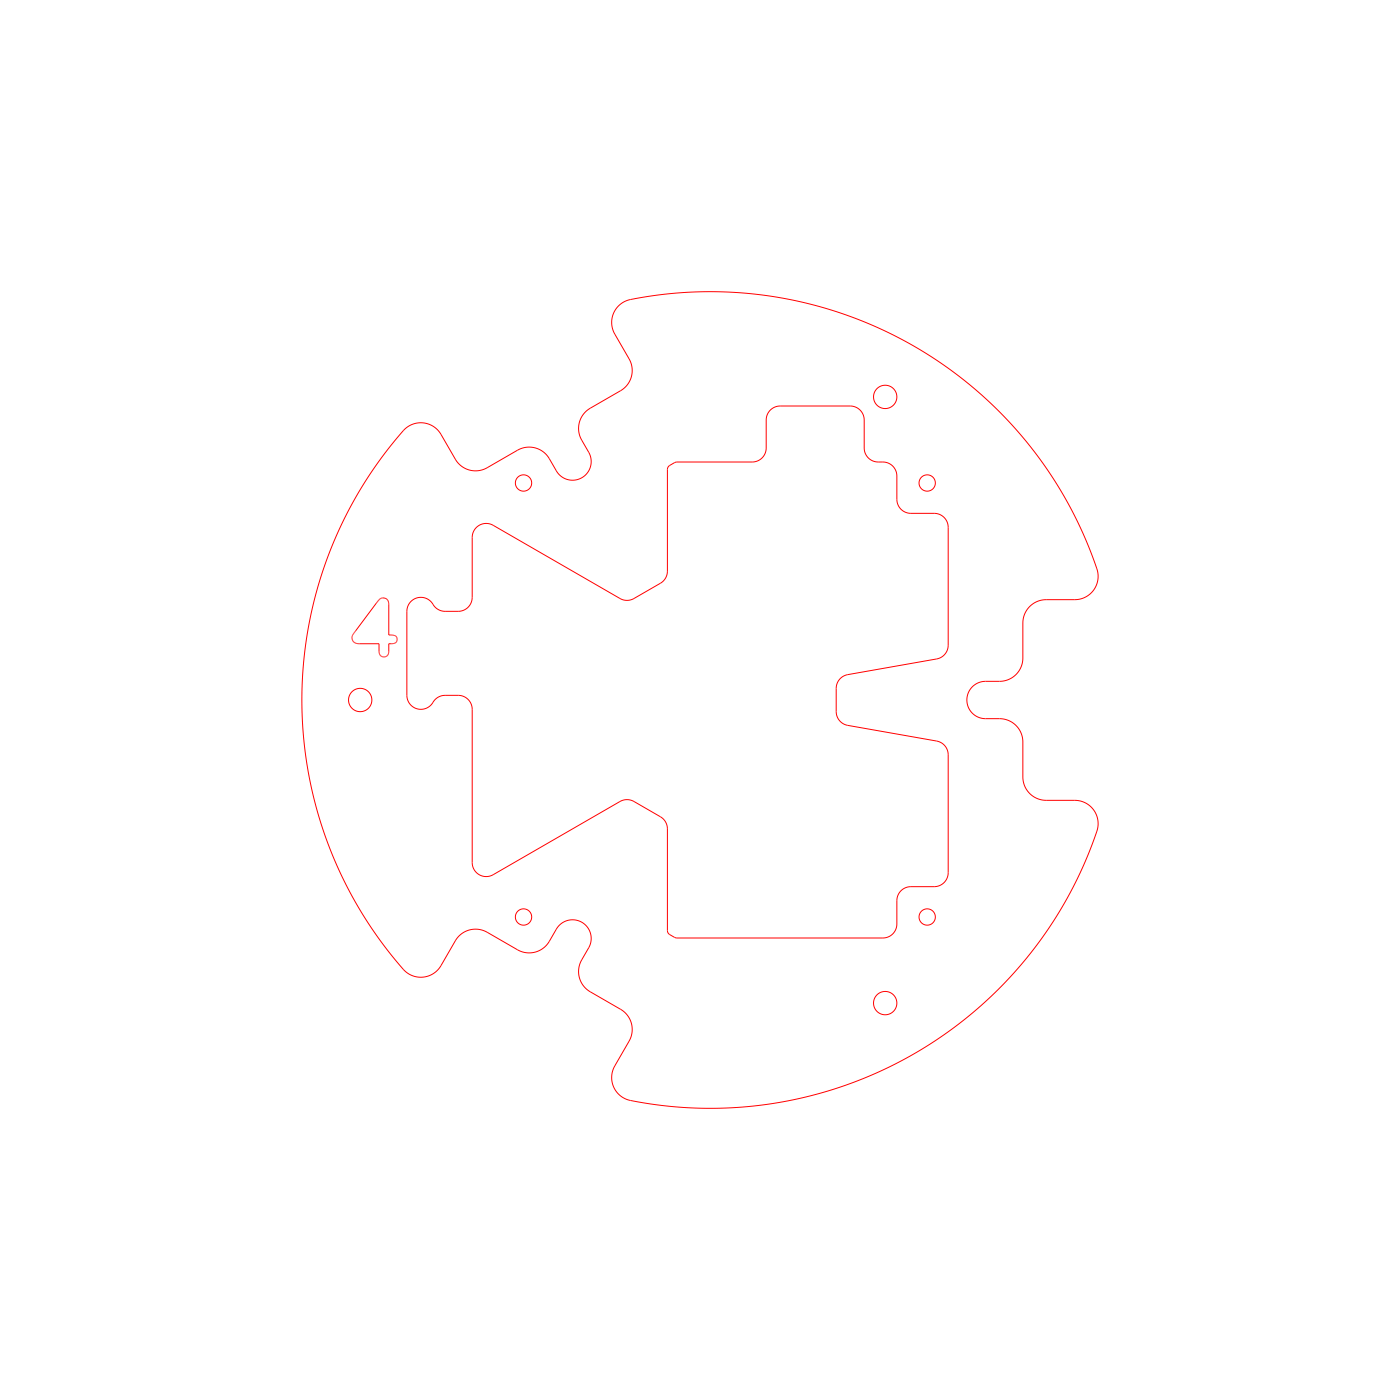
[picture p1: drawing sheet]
<svg xmlns="http://www.w3.org/2000/svg" width="300mm" height="300mm" viewBox="0 0 300 300" stroke-linecap="round" stroke-linejoin="round" font-family="sans-serif">
<g fill="none" stroke="#f00" stroke-width=".21">
<path d="M86.6 92.1a5 5 0 0 1 7.9 1l3.2 5.5a5 5 0 0 0 6.7 1.6l6.6-3.8a5 5 0 0 1 6.7 1.9l1.7 2.8a4 4 0 0 0 5.4 1.2 4 4 0 0 0 1.3-5.4l-1.5-2.7a5 5 0 0 1 1.9-6.7l6.7-3.9a5 5 0 0 0 1.6-6.7l-3.2-5.5a5.1 5.1 0 0 1 4.5-7.4l6.9-1 8-.5 7.8 .2 7.7 1 7.3 1.5 7.4 2.3 7.4 2.9 7.1 3.7 6.6 4.2 5.7 4.3 6 5.4 5.2 5.7 4.9 6.4 3.8 6.1 3.7 7.1 2.8 6.7a7.1 7.1 0 0 1 .7 5.1 5 5 0 0 1-4.8 3.4h-6.4a5 5 0 0 0-4.7 5v7.6a5 5 0 0 1-5 4.9h-3.3a4 4 0 0 0-3.7 4.1 4 4 0 0 0 4 3.9h3.1a5 5 0 0 1 4.9 5v7.8a5 5 0 0 0 5 4.7h6.4a5.1 5.1 0 0 1 4.1 7.6l-2.8 6.9-3.7 7.4-4 6.3-4.7 6.2-5 5.6-5.7 5.2-5.5 4.3-6.7 4.4-6.4 3.4-7.4 3.2-7.3 2.4-7.8 1.7-7.5 1-7.5 .4-8-.3-7.6-1a7 7 0 0 1-4.8-2 5 5 0 0 1-.6-5.8l3.2-5.5a5 5 0 0 0-1.9-6.6l-6.6-3.8a5 5 0 0 1-1.7-6.8l1.6-2.8a4 4 0 0 0-1.7-5.3 4 4 0 0 0-5.4 1.5l-1.5 2.7a5 5 0 0 1-6.8 1.7l-6.7-3.8a5 5 0 0 0-6.6 1.9l-3.2 5.5a5.1 5.1 0 0 1-8.7-.2l-4.6-5.9-4.4-6.7-3.5-6.6-3.2-7.6-2.2-7.1-1.8-7.8-1-8.2-.3-7.8 .5-8.4 1.1-7.5 1.8-7.5 2.4-7.1 3.2-7.3 3.6-6.6 4.3-6.5zM102 113.1a2.99 2.99 0 0 1 3.7-.5l27.4 15.8a2.98 2.98 0 0 0 2.8-.1l5.8-3.4a3 3 0 0 0 1.3-2.5v-21.9l.2-.4 1.4-1 .4-.1h16.4a3 3 0 0 0 2.8-3v-6.2a3 3 0 0 1 3-2.8h15.2a3 3 0 0 1 2.8 3v6.3a3 3 0 0 0 3 2.7h1.2a3 3 0 0 1 2.8 3v5.3a3 3 0 0 0 3 2.7h5.2a3 3 0 0 1 2.8 3v25.4a3 3 0 0 1-2.5 2.8l-19.3 3.4a3 3 0 0 0-2.2 2.9v5.2a3 3 0 0 0 2.5 2.7l19.2 3.4a3 3 0 0 1 2.3 3v25.4a3 3 0 0 1-3 2.8h-5.3a3 3 0 0 0-2.7 3v5.2a3 3 0 0 1-3 2.8h-44.2l-.5-.1-1.2-.8-.3-.7v-22a2.99 2.99 0 0 0-1.5-2.4l-5.9-3.4a3 3 0 0 0-2.7 .1l-27.2 15.8a3 3 0 0 1-4.5-2.7v-33a3 3 0 0 0-3-2.8h-3.1a3.4 3.4 0 0 0-2.7 2 3 3 0 0 1-3.3 .8 3 3 0 0 1-1.9-2.8v-18.1a3.1 3.1 0 0 1 2.5-2.9 3.1 3.1 0 0 1 3.4 1.9 3 3 0 0 0 2.3 1.1h3a3 3 0 0 0 2.8-3v-12.9a2.99 2.99 0 0 1 .8-2zM75.4 136.5h.1M75.5 136.3l-.1 .2M75.5 136.3h.1M75.5 136.2v.1M75.5 136.2h.1M75.6 136v.1M75.6 136l-.1 .2M75.7 135.9l-.1 .1M75.9 135.7h-.1M76 135.4l-.4 .6"/>
<path d="M76 135.4l5-6.6a1.24 1.24 0 0 1 1.5-.6 1.24 1.24 0 0 1 .8 1.4v6.5h.5a.99 .99 0 0 1 1.3 .9 .99 .99 0 0 1-1.3 .9h-.5v1.7a1.06 1.06 0 0 1-1.1 1.2 1.06 1.06 0 0 1-1-1.3v-1.6h-4.2a1.33 1.33 0 0 1-1.6-1.4M76 135.4h.1"/>
<circle cx="189.7" cy="85" r="2.5"/>
<circle cx="112.2" cy="103.5" r="1.75"/>
<circle cx="198.7" cy="103.5" r="1.75"/>
<circle cx="77.2" cy="150" r="2.5"/>
<circle cx="112.2" cy="196.5" r="1.75"/>
<circle cx="198.7" cy="196.5" r="1.75"/>
<circle cx="189.7" cy="215" r="2.5"/>
</g>
</svg>
